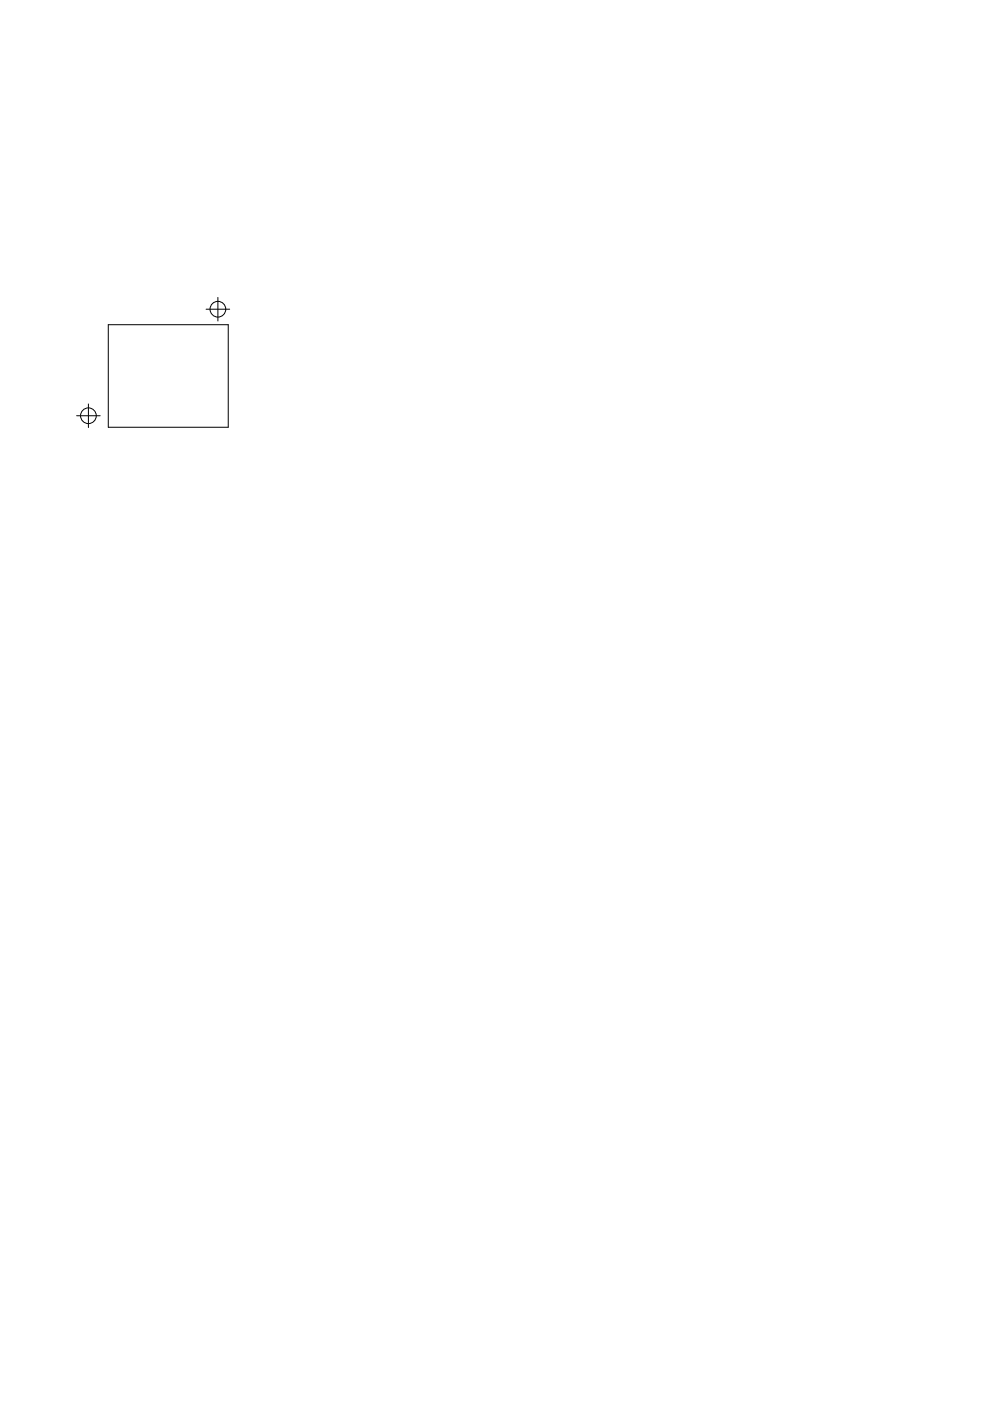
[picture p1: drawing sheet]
<svg xmlns="http://www.w3.org/2000/svg" width="210mm" height="297mm" viewBox="0 0 210 297" stroke-linecap="round" stroke-linejoin="round" font-family="sans-serif">
<g fill="none" stroke="#000" stroke-width=".21">
<path d="M23 68.8h25.4v21.8h-25.4zM43.7 65.6h5M46.2 63.1v5M16.3 88.1h5M18.8 85.6v5"/>
<circle cx="46.2" cy="65.6" r="1.67"/>
<circle cx="18.8" cy="88.1" r="1.67"/>
</g>
</svg>
